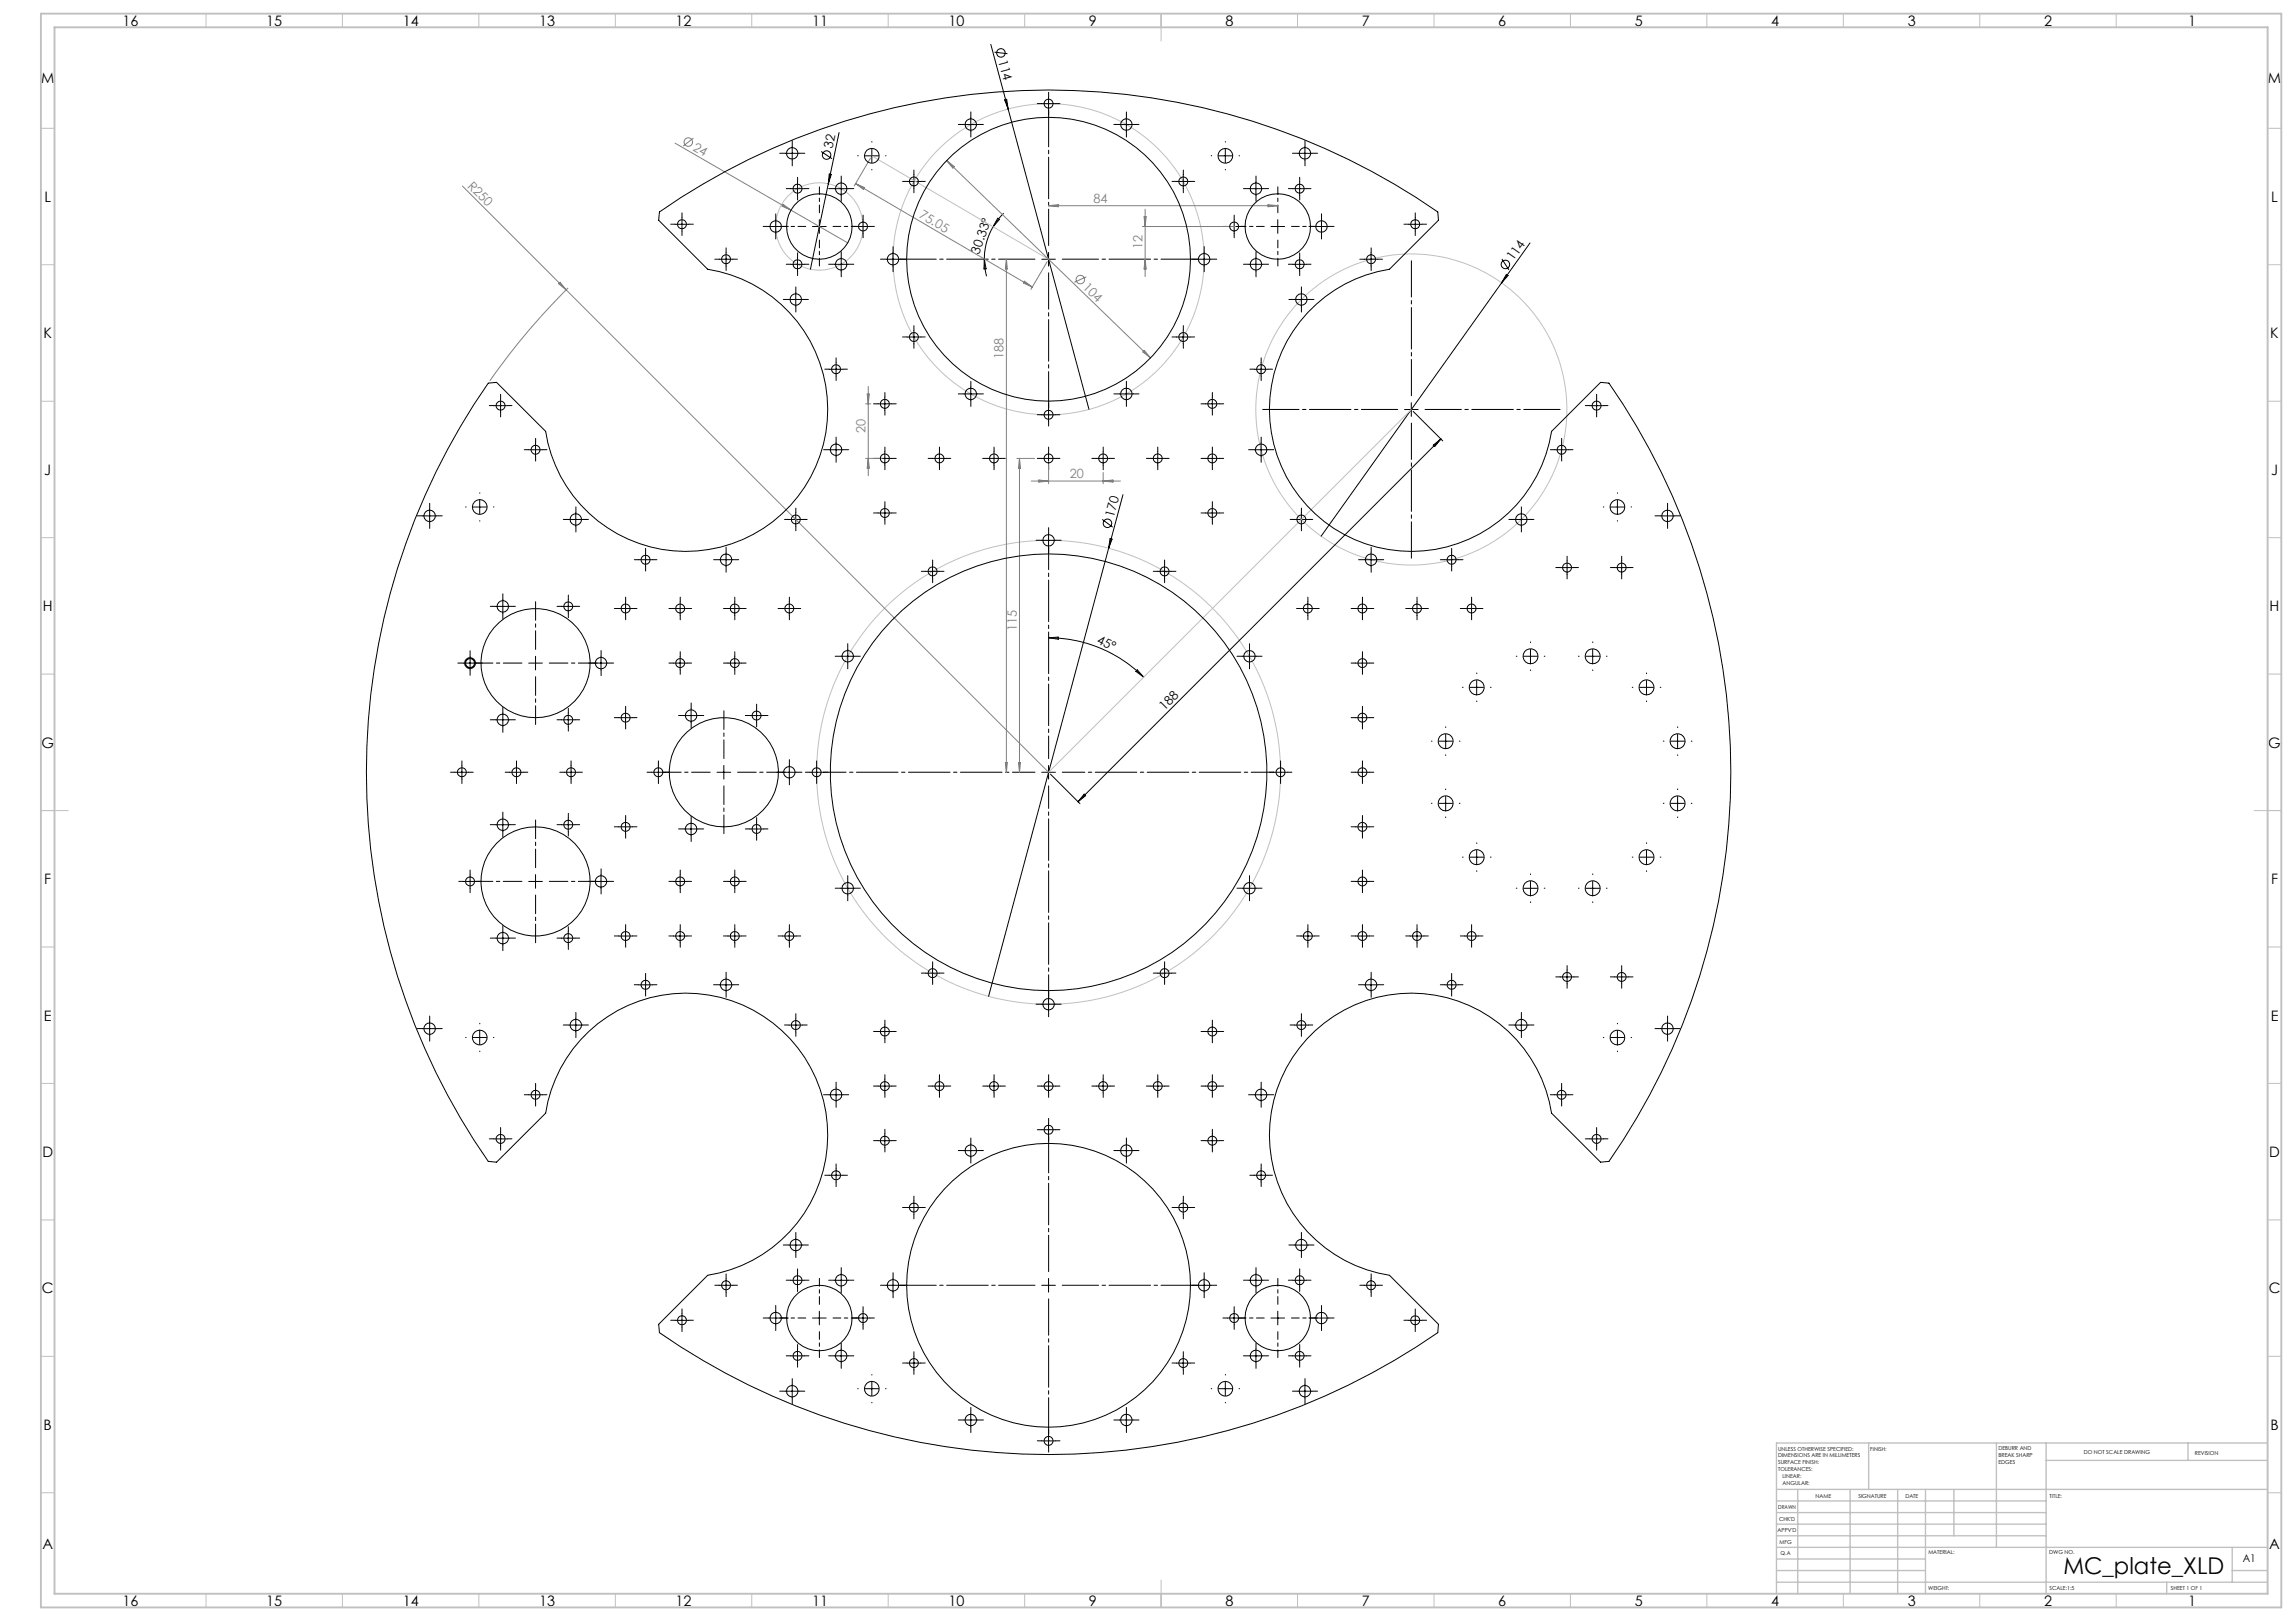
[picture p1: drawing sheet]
<svg xmlns="http://www.w3.org/2000/svg" width="841mm" height="594mm" viewBox="0 0 841 594" stroke-linecap="round" stroke-linejoin="round" font-family="sans-serif">
<defs><g id="words">
<text font-size="8.5" x="756.1" y="576.7">MC_plate_XLD</text>
<g font-size="5.3">
<text x="44.8" y="9.5">16</text>
<text x="97.6" y="9.5">15</text>
<text x="147.6" y="9.5">14</text>
<text x="197.6" y="9.5">13</text>
<text x="247.6" y="9.5">12</text>
<text x="297.6" y="9.5">11</text>
<text x="347.6" y="9.5">10</text>
<text x="399.1" y="9.5">9</text>
<text x="449.1" y="9.5">8</text>
<text x="499.1" y="9.5">7</text>
<text x="549.1" y="9.5">6</text>
<text x="599.1" y="9.5">5</text>
<text x="649.1" y="9.5">4</text>
<text x="699.1" y="9.5">3</text>
<text x="749.1" y="9.5">2</text>
<text x="801.8" y="9.5">1</text>
<text x="15.1" y="30.5">M</text>
<text x="831.1" y="30.5">M</text>
<text x="16.3" y="74">L</text>
<text x="832.3" y="74">L</text>
<text x="16" y="124">K</text>
<text x="832" y="124">K</text>
<text x="16.2" y="174">J</text>
<text x="832.2" y="174">J</text>
<text x="15.7" y="224">H</text>
<text x="831.7" y="224">H</text>
<text x="15.2" y="274">G</text>
<text x="831.2" y="274">G</text>
<text x="16.2" y="324">F</text>
<text x="832.2" y="324">F</text>
<text x="16.1" y="374">E</text>
<text x="832.1" y="374">E</text>
<text x="15.5" y="424">D</text>
<text x="831.5" y="424">D</text>
<text x="15.4" y="474">C</text>
<text x="831.4" y="474">C</text>
<text x="16" y="524">B</text>
<text x="832" y="524">B</text>
<text x="15.5" y="567.5">A</text>
<text x="831.5" y="567.5">A</text>
<text x="44.8" y="588.5">16</text>
<text x="97.6" y="588.5">15</text>
<text x="147.6" y="588.5">14</text>
<text x="197.6" y="588.5">13</text>
<text x="247.6" y="588.5">12</text>
<text x="297.6" y="588.5">11</text>
<text x="347.6" y="588.5">10</text>
<text x="399.1" y="588.5">9</text>
<text x="449.1" y="588.5">8</text>
<text x="499.1" y="588.5">7</text>
<text x="549.1" y="588.5">6</text>
<text x="599.1" y="588.5">5</text>
<text x="649.1" y="588.5">4</text>
<text x="699.1" y="588.5">3</text>
<text x="749.1" y="588.5">2</text>
<text x="801.8" y="588.5">1</text>
</g>
<g font-size="4.7">
<text x="365.8" y="22.3" transform="rotate(75 365.8 22.3)">114</text>
<text x="305.1" y="54.7" transform="rotate(-78 305.1 54.7)">32</text>
<text x="358.8" y="93.3" transform="rotate(-71 358.8 93.3)">30.33°</text>
<text x="554.6" y="95.8" transform="rotate(-55 554.6 95.8)">114</text>
<text x="408.2" y="189.7" transform="rotate(-75 408.2 189.7)">170</text>
<text x="401.6" y="235.7" transform="rotate(24 401.6 235.7)">45°</text>
<text x="426.7" y="260.7" transform="rotate(-45 426.7 260.7)">188</text>
</g>
<g font-size="4.7" fill="#808080">
<text x="253.6" y="54.8" transform="rotate(30 253.6 54.8)">24</text>
<text x="171.1" y="68.4" transform="rotate(45 171.1 68.4)">R250</text>
<text x="400.7" y="74.3">84</text>
<text x="336.6" y="79.6" transform="rotate(30 336.6 79.6)">75.05</text>
<text x="418.6" y="91.4" transform="rotate(-90 418.6 91.4)">12</text>
<text x="396.6" y="105.4" transform="rotate(44 396.6 105.4)">104</text>
<text x="367.8" y="131.7" transform="rotate(-90 367.8 131.7)">188</text>
<text x="317.2" y="158.8" transform="rotate(-90 317.2 158.8)">20</text>
<text x="392" y="175.2">20</text>
<text x="372.6" y="231.2" transform="rotate(-90 372.6 231.2)">115</text>
</g>
<text font-size="3.9" x="821.9" y="572.5">A1</text>
<g font-size="2">
<text x="651.6" y="531.6">UNLESS OTHERWISE SPECIFIED:</text>
<text x="685.4" y="531.6">FINISH:</text>
<text x="732.3" y="531.5">DEBURR AND</text>
<text x="732.3" y="534">BREAK SHARP</text>
<text x="763.6" y="533">DO NOT SCALE DRAWING</text>
<text x="804.3" y="533.2">REVISION</text>
<text x="651.6" y="534.1">DIMENSIONS ARE IN MILLIMETERS</text>
<text x="651.6" y="536.6">SURFACE FINISH:</text>
<text x="651.6" y="539.1">TOLERANCES:</text>
<text x="732.3" y="536.5">EDGES</text>
<text x="653.2" y="541.6">LINEAR:</text>
<text x="653.2" y="544.1">ANGULAR:</text>
<text x="665.3" y="549">NAME</text>
<text x="681" y="548.9">SIGNATURE</text>
<text x="698.2" y="548.9">DATE</text>
<text x="751.1" y="548.9">TITLE:</text>
<text x="651.6" y="553.1">DRAWN</text>
<text x="651.9" y="557.3">CHK'D</text>
<text x="651.4" y="561.4">APPV'D</text>
<text x="652.1" y="565.8">MFG</text>
<text x="652.5" y="570">Q.A</text>
<text x="706.6" y="569.5">MATERIAL:</text>
<text x="751" y="569.5">DWG NO.</text>
<text x="706.6" y="582.5">WEIGHT:</text>
<text x="751.1" y="582.6">SCALE:1:5</text>
<text x="795.5" y="582.6">SHEET 1 OF 1</text>
</g>
</g></defs>
<g fill="none" stroke="#808080" stroke-width=".37">
<path d="M247.4 52.5l63.3 36.5M254.1 50.6l-3.8 2.9M319 58l-6 10.1M346.9 58.8l74.7 72.4M346.9 58.8l2.8 2.2-.5 .6zM169.5 68.2l38 38M287 74.9l2.8 2.1-3.2-1.4zM313.5 67.3l64.8 37.9M313.5 67.3l3.3 1.4-.4 .7zM384.2 75.4h84M384.2 75.4l3.6-.4v.8zM419.2 79.4h.8l-.4 3.6z"/>
<path d="M419.6 76.7v24.6M464.7 75l3.5 .4-3.5 .4zM368.8 95v188M368.8 95l.3 3.6h-.7zM383.8 95.8l-6 10.2M418.6 83h34.2M419.6 95l.4 3.6h-.8zM204.7 104l.5-.6 2.3 2.8zM207.5 106.2l176.7 176.8M208.2 105.5a247 247 0 0 0-28.7 34.1M375.4 103l2.9 2.2-3.3-1.5zM398.1 101.5l-4.4 1.9"/>
<path d="M419.3 128.4l2.3 2.8-2.8-2.2zM317.2 148h1.9M317.8 144.4h.8l-.4 3.6zM318.2 141.6v32.7M317.2 168h6.1M318.2 168l.4 3.5h-.8zM372.6 168h6.5M373.6 168l.4 3.5h-.8zM373.6 168v115M377.9 176.3h32.7M380.7 175.9l3.5 .4-3.5 .4zM384.2 169v8.3"/>
<path d="M404.2 173.1v4.2M404.2 176.3l3.6-.4v.8zM368.4 279.4h.7l-.3 3.6zM373.2 279.4h.8l-.4 3.6z"/>
<circle cx="252.2" cy="52.1" r="1.55"/>
<circle cx="395.9" cy="102.5" r="1.55"/>
</g>
<g fill="none" stroke="#000" stroke-width=".37">
<path d="M363.1 16.3l36 133.7M364.4 19.1l4.8 .6M368.2 36.6l.7-.2 .5 3.6zM381.7 38h5.1M384.2 35.5v5M287.8 56.2h5M290.3 53.7v5M300.9 55.5l4 2.7M307.5 48.6l-4 18.7M317 57.1h5M319.5 54.6v5M353.2 45.6h5"/>
<path d="M355.7 43.1v5M410.2 45.6h5.1M412.8 43.1v5M446.5 57.1h5M449 54.6v5M475.7 56.2h5M478.2 53.7v5M241.7 77.7a249.9 249.9 0 0 1 285.2 0l.2 3-17.9 18a52 52 0 0 0-43.9 54 52 52 0 0 0 49.2 49.3 52 52 0 0 0 54.1-43.9l17.9-18 3.1 .3a250 250 0 0 1 0 285.2l-3.1 .3-17.9-18a52 52 0 0 0-54.1-43.9 52 52 0 0 0-49.2 49.3 52 52 0 0 0 43.9 54l17.9 18-.2 3a250 250 0 0 1-285.2 0l-.3-3 17.9-18a52 52 0 0 0 44-54 52 52 0 0 0-49.3-49.3 52 52 0 0 0-54 43.9l-18 18-3.1-.3a250 250 0 0 1 0-285.2l3.1-.3 18 18a52 52 0 0 0 54 43.9 52 52 0 0 0 49.3-49.3 52 52 0 0 0-44-54l-17.9-18zM249.9 79.7v5M289.7 69.1h5M292.2 66.6v5M303.5 67.3l-6.5 31.4"/>
<path d="M303.9 63.8l.7 .1-1.1 3.4zM305.8 69.1h5M308.3 66.6v5M332.4 66.5h5M334.9 64v5M365.6 80l.7 .4-2.4 2.7zM367.8 78.1l-1.9 2.1-2 2.9M431.1 66.5h5M433.6 64v5M457.8 69.1h4.9M460.2 66.6v5M473.7 69.1h5.1"/>
<path d="M476.2 66.6v5M518.6 79.7v5M247.4 82.2h5M263.6 95h5M266.1 92.5v5M281.8 83h4.9M284.3 80.5v5M289.7 96.9h5M292.2 94.4v4.9M297.7 83h5.1M300.2 80.5v5M305.8 96.9h5"/>
<path d="M308.3 94.4v4.9M313.8 83h4.9M316.3 80.5v5M324.8 95h4.9M327.2 92.5v5M360.7 95l.2 2.8 .6 3.4M360.7 95l.7 3.5-.8 .1zM363.9 83.1a23.4 23.4 0 0 0-3.2 11.9M381.7 95h5.1M384.2 92.5v5M438.7 95h5.1M441.3 92.5v5"/>
<path d="M449.8 83h5M452.3 80.5v5M457.8 96.9h4.9M460.2 94.4v4.9M465.7 83h5M468.2 80.5v5M473.7 96.9h5.1M476.2 94.4v4.9M481.8 83h5M484.3 80.5v5M499.9 95h5M502.4 92.5v5"/>
<path d="M516.1 82.2h5M550.4 94.9l2.5 4M560.7 89l-10.4 14.6M289.1 109.7h5M291.6 107.2v5M474.4 109.7h5M476.9 107.2v5M550.3 103.6l-66.2 92.9M552 100.5l.6 .5-2.3 2.6zM303.9 135.3h5M306.4 132.8v5M332.4 123.5h5"/>
<path d="M334.9 121v5M431.1 123.5h5M433.6 121v5M459.6 135.3h5M462.1 132.8v5M180.9 148.7h5M183.4 146.1v5.1M321.8 148h4.9M324.2 145.5v5M353.2 144.3h5M355.7 141.8v5.1M381.7 152h5.1"/>
<path d="M384.2 149.5v5M410.2 144.3h5.1M412.8 141.8v5.1M441.7 148h5.1M444.3 145.5v5M514.7 150.1h5M517.2 147.6v5M517.9 150.8l10.8 10.8M582.6 148.7h5M585.1 146.1v5.1M193.7 164.8h5.1M196.3 162.3v5"/>
<path d="M303.9 164.8h5M306.4 162.3v5M321.8 168h4.9M324.2 165.5v5M341.7 168h5M344.2 165.5v5M361.7 168h5M364.2 165.5v5M381.7 168h5.1M384.2 165.5v5M401.7 168h5.1M404.2 165.5v5"/>
<path d="M421.7 168h5.1M424.3 165.5v5M441.7 168h5.1M444.3 165.5v5M459.6 164.8h5M462.1 162.3v5M525.2 163.1l2.8-2.2-2.3 2.7zM528 160.9l-133 132.9M569.7 164.8h5M572.2 162.3v5M154.9 189h5M157.4 186.5v5.1"/>
<path d="M173.3 185.8h5M175.8 183.3v5M208.5 190.4h5M211 187.8v5.1M289.1 190.4h5M291.6 187.8v5.1M321.8 188h4.9M324.2 185.5v5M381.7 198h5.1M384.2 195.5v5M403.9 190.3l3.8 2.9M406.8 197.4l.7 .1-1.2 3.4z"/>
<path d="M411.5 181.3l-49.2 183.8M441.7 188h5.1M444.3 185.5v5M474.4 190.4h5M476.9 187.8v5.1M555 190.4h5M557.5 187.8v5.1M590.2 185.8h5M592.7 183.3v5M608.6 189h5M611 186.5v5.1M184.3 219.7v5"/>
<path d="M208.2 219.7v5M234.1 205.1h5M236.6 202.6v5M263.6 205.1h5M266.1 202.6v5M339.3 209.4h4.9M341.7 206.9v5M424.3 209.4h5M426.8 206.9v5M499.9 205.1h5M502.4 202.6v5M529.4 205.1h5"/>
<path d="M532 202.6v5M571.7 208h5.1M574.3 205.5v5M591.7 208h5.1M594.3 205.5v5M181.8 222.2h5M205.7 222.2h5M226.8 223h4.9M229.2 220.5v5M246.8 223h4.9M249.2 220.5v5M266.7 223h5"/>
<path d="M269.2 220.5v5M286.7 223h5M289.2 220.5v5M310.7 238v5M384.2 233.7a49.5 49.5 0 0 1 34.9 14.4M384.2 233.7l3.6-.2v.7zM457.9 238v5M476.7 223h5.1M479.2 220.5v5M496.7 223h5.1M499.3 220.5v5M516.7 223h5.1"/>
<path d="M519.3 220.5v5M536.8 223h5M539.3 220.5v5M560.8 238v5M583.6 238v5M169.8 243h5M172.3 240.5v5M193.7 243h5.1M196.3 240.5v5M217.7 243h5M220.2 240.5v5M246.8 243h4.9"/>
<path d="M249.2 240.5v5M253.3 259.7v5M266.7 243h5M269.2 240.5v5M277.2 259.7v5M308.2 240.5h4.9M416.7 245.5l2.4 2.6-2.9-2.1zM455.4 240.5h5M496.7 243h5.1M499.3 240.5v5M538.6 251.9h5M541.1 249.4v5"/>
<path d="M558.4 240.5h5M581.1 240.5h5M600.9 251.9h5M603.4 249.4v5M181.8 263.8h5M184.3 261.3v5M205.7 263.8h5M208.2 261.3v5M226.8 263h4.9M229.2 260.5v5M250.8 262.2h5M274.7 262.2h5.1"/>
<path d="M496.7 263h5.1M499.3 260.5v5M527.3 271.6h4.9M529.8 269.1v5M612.2 271.6h5.1M614.8 269.1v5M166.8 283h5M169.3 280.5v5M184.3 299.7v5M186.8 283h4.9M189.3 280.5v5M206.8 283h4.9"/>
<path d="M208.2 299.7v5M209.3 280.5v5M238.8 283h4.9M241.3 280.5v5M262.7 283h5.1M265.3 280.5v5M286.7 283h5M289.2 280.5v5M296.8 283h5M299.3 280.5v5M381.7 283h5.1M384.2 280.5v5"/>
<path d="M385 283.7l10.7 10.8M397.3 291l.5 .6-2.8 2.2zM466.8 283h4.9M469.3 280.5v5M496.7 283h5.1M499.3 280.5v5M527.3 294.4h4.9M529.8 291.9v5M612.2 294.4h5.1M614.8 291.9v5M181.8 302.2h5M205.7 302.2h5"/>
<path d="M226.8 303h4.9M229.2 300.5v5M250.8 303.8h5M253.3 301.3v5M274.7 303.8h5.1M277.2 301.3v5M496.7 303h5.1M499.3 300.5v5M538.6 314.1h5M541.1 311.6v5M600.9 314.1h5M603.4 311.6v5"/>
<path d="M169.8 323h5M172.3 320.5v5M193.7 323h5.1M196.3 320.5v5M217.7 323h5M220.2 320.5v5M246.8 323h4.9M249.2 320.5v5M266.7 323h5M269.2 320.5v5M308.2 325.5h4.9M310.7 323v5"/>
<path d="M455.4 325.5h5M457.9 323v5M496.7 323h5.1M499.3 320.5v5M558.4 325.5h5M560.8 323v5M581.1 325.5h5M583.6 323v5M181.8 343.8h5M184.3 341.3v5M205.7 343.8h5M208.2 341.3v5"/>
<path d="M226.8 343h4.9M229.2 340.5v5M236.6 358.4v5M246.8 343h4.9M249.2 340.5v5M266.1 358.4v5M266.7 343h5M269.2 340.5v5M286.7 343h5M289.2 340.5v5M339.3 356.6h4.9M341.7 354.1v5"/>
<path d="M424.3 356.6h5M426.8 354.1v5M476.7 343h5.1M479.2 340.5v5M496.7 343h5.1M499.3 340.5v5M502.4 358.4v5M516.7 343h5.1M519.3 340.5v5M532 358.4v5M536.8 343h5M539.3 340.5v5"/>
<path d="M571.7 358h5.1M574.3 355.5v5M591.7 358h5.1M594.3 355.5v5M154.9 376.9h5M157.4 374.4v5M175.8 377.7v5M208.5 375.6h5M211 373.1v5M234.1 360.9h5M263.6 360.9h5M289.1 375.6h5"/>
<path d="M291.6 373.1v5M321.8 378h4.9M324.2 375.5v5M381.7 368h5.1M384.2 365.5v5M441.7 378h5.1M444.3 375.5v5M474.4 375.6h5M476.9 373.1v5M499.9 360.9h5M529.4 360.9h5M555 375.6h5"/>
<path d="M557.5 373.1v5M592.7 377.7v5M608.6 376.9h5M611 374.4v5M173.3 380.2h5M196.3 398.7v5M306.4 398.7v5M321.8 398h4.9M324.2 395.5v5M341.7 398h5M344.2 395.5v5M361.7 398h5"/>
<path d="M364.2 395.5v5M381.7 398h5.1M384.2 395.5v5M401.7 398h5.1M404.2 395.5v5M421.7 398h5.1M424.3 395.5v5M441.7 398h5.1M444.3 395.5v5M462.1 398.7v5M572.2 398.7v5M590.2 380.2h5"/>
<path d="M180.9 417.3h5M183.4 414.9v4.9M193.7 401.2h5.1M303.9 401.2h5M321.8 418h4.9M324.2 415.5v5M355.7 419.1v5M381.7 414h5.1M384.2 411.5v5M412.8 419.1v5M441.7 418h5.1M444.3 415.5v5"/>
<path d="M459.6 401.2h5M569.7 401.2h5M582.6 417.3h5M585.1 414.9v4.9M303.9 430.7h5M306.4 428.2v5M334.9 440v5M353.2 421.6h5M410.2 421.6h5.1M433.6 440v5M459.6 430.7h5M462.1 428.2v5"/>
<path d="M289.1 456.2h5M291.6 453.7v5M332.4 442.5h5M431.1 442.5h5M474.4 456.2h5M476.9 453.7v5M263.6 471h5M266.1 468.5v5M289.7 469.2h5M292.2 466.6v5M305.8 469.2h5M308.3 466.6v5"/>
<path d="M324.8 471h4.9M327.2 468.5v5M381.7 471h5.1M384.2 468.5v5M438.7 471h5.1M441.3 468.5v5M457.8 469.2h4.9M460.2 466.6v5M473.7 469.2h5.1M476.2 466.6v5M499.9 471h5M502.4 468.5v5"/>
<path d="M247.4 483.8h5M249.9 481.3v5M281.8 483h4.9M284.3 480.5v5M289.7 496.8h5M292.2 494.3v5M297.7 483h5.1M300.2 480.5v5M305.8 496.8h5M308.3 494.3v5M313.8 483h4.9M316.3 480.5v5"/>
<path d="M332.4 499.5h5M334.9 497v5M431.1 499.5h5M433.6 497v5M449.8 483h5M452.3 480.5v5M457.8 496.8h4.9M460.2 494.3v5M465.7 483h5M468.2 480.5v5M473.7 496.8h5.1M476.2 494.3v5"/>
<path d="M481.8 483h5M484.3 480.5v5M516.1 483.8h5M518.6 481.3v5M287.8 509.8h5M290.3 507.3v5M317 508.9h5M319.5 506.4v5M355.7 517.9v4.9M412.8 517.9v4.9M446.5 508.9h5M449 506.4v5"/>
<path d="M475.7 509.8h5M478.2 507.3v5M353.2 520.3h5M381.7 528h5.1M384.2 525.5v5M410.2 520.3h5.1"/>
<circle cx="366.8" cy="19.4" r="1.54"/>
<circle cx="384.2" cy="38" r="1.65"/>
<circle cx="290.3" cy="56.2" r="2.1"/>
<circle cx="302.9" cy="56.8" r="1.55"/>
<circle cx="319.5" cy="57.1" r="2.71"/>
<circle cx="355.7" cy="45.6" r="2.1"/>
<circle cx="412.7" cy="45.6" r="2.1"/>
<circle cx="449" cy="57.1" r="2.71"/>
<circle cx="478.2" cy="56.2" r="2.1"/>
<circle cx="292.2" cy="69.1" r="1.65"/>
<circle cx="308.3" cy="69.1" r="2.09"/>
<circle cx="334.9" cy="66.5" r="1.65"/>
<circle cx="433.6" cy="66.5" r="1.66"/>
<circle cx="460.2" cy="69.1" r="2.11"/>
<circle cx="476.3" cy="69.1" r="1.65"/>
<circle cx="249.9" cy="82.2" r="1.65"/>
<circle cx="266.1" cy="95" r="1.65"/>
<circle cx="284.3" cy="83" r="2.09"/>
<circle cx="292.2" cy="96.9" r="1.65"/>
<circle cx="300.2" cy="83" r="12"/>
<circle cx="308.3" cy="96.8" r="2.1"/>
<circle cx="316.3" cy="83" r="1.65"/>
<circle cx="327.2" cy="95" r="2.11"/>
<circle cx="384.2" cy="95" r="52"/>
<circle cx="441.3" cy="95" r="2.11"/>
<circle cx="452.3" cy="83" r="1.65"/>
<circle cx="460.2" cy="96.9" r="2.1"/>
<circle cx="468.3" cy="83" r="12"/>
<circle cx="476.3" cy="96.8" r="1.65"/>
<circle cx="484.3" cy="83" r="2.11"/>
<circle cx="502.4" cy="95" r="1.65"/>
<circle cx="518.6" cy="82.2" r="1.66"/>
<circle cx="551.7" cy="96.9" r="1.55"/>
<circle cx="291.6" cy="109.8" r="2.09"/>
<circle cx="476.9" cy="109.8" r="2.11"/>
<circle cx="306.4" cy="135.3" r="1.65"/>
<circle cx="334.9" cy="123.5" r="1.65"/>
<circle cx="433.6" cy="123.5" r="1.66"/>
<circle cx="462.1" cy="135.3" r="1.65"/>
<circle cx="183.4" cy="148.6" r="1.65"/>
<circle cx="324.2" cy="148" r="1.65"/>
<circle cx="355.7" cy="144.4" r="2.09"/>
<circle cx="384.2" cy="152" r="1.64"/>
<circle cx="412.8" cy="144.4" r="2.09"/>
<circle cx="444.3" cy="148" r="1.65"/>
<circle cx="585.1" cy="148.6" r="1.65"/>
<circle cx="196.3" cy="164.8" r="1.65"/>
<circle cx="306.4" cy="164.8" r="2.11"/>
<circle cx="324.2" cy="168" r="1.65"/>
<circle cx="344.2" cy="168" r="1.65"/>
<circle cx="364.2" cy="168" r="1.65"/>
<circle cx="384.2" cy="168" r="1.65"/>
<circle cx="404.3" cy="168" r="1.65"/>
<circle cx="424.3" cy="168" r="1.65"/>
<circle cx="444.3" cy="168" r="1.65"/>
<circle cx="462.1" cy="164.8" r="2.09"/>
<circle cx="572.2" cy="164.8" r="1.65"/>
<circle cx="157.4" cy="189" r="2.11"/>
<circle cx="175.8" cy="185.8" r="2.71"/>
<circle cx="211" cy="190.4" r="2.09"/>
<circle cx="291.6" cy="190.4" r="1.65"/>
<circle cx="324.2" cy="188" r="1.65"/>
<circle cx="384.2" cy="198" r="2.1"/>
<circle cx="405.8" cy="191.7" r="1.55"/>
<circle cx="444.3" cy="188" r="1.65"/>
<circle cx="476.9" cy="190.4" r="1.64"/>
<circle cx="557.5" cy="190.4" r="2.1"/>
<circle cx="592.7" cy="185.8" r="2.7"/>
<circle cx="611" cy="189" r="2.11"/>
<circle cx="236.6" cy="205.1" r="1.66"/>
<circle cx="266.1" cy="205.1" r="2.1"/>
<circle cx="341.8" cy="209.4" r="1.66"/>
<circle cx="426.8" cy="209.4" r="1.65"/>
<circle cx="502.4" cy="205.1" r="2.1"/>
<circle cx="531.9" cy="205.1" r="1.65"/>
<circle cx="574.3" cy="208" r="1.65"/>
<circle cx="594.3" cy="208" r="1.65"/>
<circle cx="184.3" cy="222.2" r="2.11"/>
<circle cx="208.2" cy="222.2" r="1.65"/>
<circle cx="229.3" cy="223" r="1.66"/>
<circle cx="249.2" cy="223" r="1.65"/>
<circle cx="269.2" cy="223" r="1.65"/>
<circle cx="289.2" cy="223" r="1.65"/>
<circle cx="479.2" cy="223" r="1.65"/>
<circle cx="499.2" cy="223" r="1.65"/>
<circle cx="519.3" cy="223" r="1.65"/>
<circle cx="539.3" cy="223" r="1.65"/>
<circle cx="172.2" cy="243" r="1.66"/>
<circle cx="172.2" cy="243" r="2.01"/>
<circle cx="196.3" cy="243" r="20"/>
<circle cx="220.2" cy="243" r="2.09"/>
<circle cx="249.2" cy="243" r="1.65"/>
<circle cx="269.2" cy="243" r="1.65"/>
<circle cx="310.6" cy="240.5" r="2.1"/>
<circle cx="457.9" cy="240.5" r="2.09"/>
<circle cx="499.2" cy="243" r="1.65"/>
<circle cx="541.1" cy="251.9" r="2.76"/>
<circle cx="560.9" cy="240.5" r="2.75"/>
<circle cx="583.6" cy="240.5" r="2.75"/>
<circle cx="603.4" cy="251.9" r="2.75"/>
<circle cx="184.3" cy="263.8" r="2.09"/>
<circle cx="208.2" cy="263.8" r="1.65"/>
<circle cx="229.3" cy="263" r="1.66"/>
<circle cx="253.3" cy="262.2" r="2.09"/>
<circle cx="277.2" cy="262.2" r="1.65"/>
<circle cx="499.2" cy="263" r="1.65"/>
<circle cx="529.8" cy="271.6" r="2.75"/>
<circle cx="614.7" cy="271.6" r="2.75"/>
<circle cx="169.2" cy="283" r="1.66"/>
<circle cx="189.2" cy="283" r="1.66"/>
<circle cx="209.2" cy="283" r="1.66"/>
<circle cx="241.3" cy="283" r="1.65"/>
<circle cx="265.3" cy="283" r="20"/>
<circle cx="289.2" cy="283" r="2.11"/>
<circle cx="299.2" cy="283" r="1.66"/>
<circle cx="384.2" cy="283" r="80"/>
<circle cx="469.2" cy="283" r="1.66"/>
<circle cx="499.2" cy="283" r="1.65"/>
<circle cx="529.8" cy="294.4" r="2.75"/>
<circle cx="614.7" cy="294.4" r="2.75"/>
<circle cx="184.2" cy="302.2" r="2.09"/>
<circle cx="208.2" cy="302.2" r="1.65"/>
<circle cx="229.3" cy="303" r="1.66"/>
<circle cx="253.3" cy="303.8" r="2.11"/>
<circle cx="277.2" cy="303.8" r="1.65"/>
<circle cx="499.2" cy="303" r="1.65"/>
<circle cx="541.1" cy="314.1" r="2.76"/>
<circle cx="603.4" cy="314.1" r="2.75"/>
<circle cx="172.3" cy="323" r="1.65"/>
<circle cx="196.2" cy="323" r="20"/>
<circle cx="220.2" cy="323" r="2.09"/>
<circle cx="249.2" cy="323" r="1.65"/>
<circle cx="269.2" cy="323" r="1.65"/>
<circle cx="310.6" cy="325.5" r="2.11"/>
<circle cx="457.9" cy="325.5" r="2.11"/>
<circle cx="499.2" cy="323" r="1.65"/>
<circle cx="560.9" cy="325.5" r="2.75"/>
<circle cx="583.6" cy="325.5" r="2.75"/>
<circle cx="184.3" cy="343.8" r="2.11"/>
<circle cx="208.2" cy="343.8" r="1.65"/>
<circle cx="229.3" cy="343" r="1.66"/>
<circle cx="249.2" cy="343" r="1.65"/>
<circle cx="269.2" cy="343" r="1.65"/>
<circle cx="289.2" cy="343" r="1.65"/>
<circle cx="341.7" cy="356.6" r="1.65"/>
<circle cx="426.8" cy="356.6" r="1.64"/>
<circle cx="479.2" cy="343" r="1.65"/>
<circle cx="499.2" cy="343" r="1.65"/>
<circle cx="519.3" cy="343" r="1.65"/>
<circle cx="539.3" cy="343" r="1.65"/>
<circle cx="574.2" cy="358" r="1.65"/>
<circle cx="594.3" cy="358" r="1.65"/>
<circle cx="157.5" cy="376.9" r="2.09"/>
<circle cx="211" cy="375.6" r="2.09"/>
<circle cx="236.6" cy="360.9" r="1.65"/>
<circle cx="266.1" cy="360.9" r="2.09"/>
<circle cx="291.6" cy="375.6" r="1.66"/>
<circle cx="324.3" cy="378" r="1.66"/>
<circle cx="384.2" cy="368" r="2.1"/>
<circle cx="444.3" cy="378" r="1.65"/>
<circle cx="476.9" cy="375.6" r="1.65"/>
<circle cx="502.4" cy="360.9" r="2.09"/>
<circle cx="532" cy="360.9" r="1.65"/>
<circle cx="557.5" cy="375.6" r="2.09"/>
<circle cx="611.1" cy="376.9" r="2.09"/>
<circle cx="175.8" cy="380.2" r="2.7"/>
<circle cx="324.3" cy="398" r="1.66"/>
<circle cx="344.3" cy="398" r="1.66"/>
<circle cx="364.2" cy="398" r="1.65"/>
<circle cx="384.2" cy="398" r="1.65"/>
<circle cx="404.2" cy="398" r="1.65"/>
<circle cx="424.2" cy="398" r="1.65"/>
<circle cx="444.3" cy="398" r="1.65"/>
<circle cx="592.7" cy="380.2" r="2.71"/>
<circle cx="183.4" cy="417.3" r="1.64"/>
<circle cx="196.2" cy="401.2" r="1.65"/>
<circle cx="306.4" cy="401.2" r="2.11"/>
<circle cx="324.3" cy="418" r="1.66"/>
<circle cx="384.2" cy="414" r="1.65"/>
<circle cx="444.3" cy="418" r="1.65"/>
<circle cx="462.1" cy="401.2" r="2.11"/>
<circle cx="572.2" cy="401.2" r="1.65"/>
<circle cx="585.1" cy="417.3" r="1.66"/>
<circle cx="306.4" cy="430.7" r="1.65"/>
<circle cx="355.7" cy="421.6" r="2.09"/>
<circle cx="412.7" cy="421.6" r="2.09"/>
<circle cx="462.1" cy="430.7" r="1.65"/>
<circle cx="291.6" cy="456.2" r="2.09"/>
<circle cx="334.9" cy="442.5" r="1.64"/>
<circle cx="433.6" cy="442.5" r="1.65"/>
<circle cx="476.9" cy="456.2" r="2.09"/>
<circle cx="266.1" cy="471" r="1.65"/>
<circle cx="292.3" cy="469.1" r="1.65"/>
<circle cx="308.3" cy="469.1" r="2.1"/>
<circle cx="327.2" cy="471" r="2.11"/>
<circle cx="384.3" cy="471" r="52"/>
<circle cx="441.3" cy="471" r="2.11"/>
<circle cx="460.3" cy="469.1" r="2.11"/>
<circle cx="476.2" cy="469.1" r="1.65"/>
<circle cx="502.4" cy="471" r="1.65"/>
<circle cx="249.9" cy="483.8" r="1.65"/>
<circle cx="284.3" cy="483" r="2.1"/>
<circle cx="292.2" cy="496.9" r="1.65"/>
<circle cx="300.2" cy="483" r="12"/>
<circle cx="308.3" cy="496.9" r="2.09"/>
<circle cx="316.2" cy="483" r="1.66"/>
<circle cx="334.9" cy="499.5" r="1.65"/>
<circle cx="433.6" cy="499.5" r="1.66"/>
<circle cx="452.3" cy="483" r="1.64"/>
<circle cx="460.2" cy="496.8" r="2.11"/>
<circle cx="468.3" cy="483" r="12"/>
<circle cx="476.2" cy="496.8" r="1.65"/>
<circle cx="484.3" cy="483" r="2.1"/>
<circle cx="518.6" cy="483.8" r="1.66"/>
<circle cx="290.3" cy="509.8" r="2.09"/>
<circle cx="319.5" cy="508.9" r="2.7"/>
<circle cx="449" cy="508.9" r="2.7"/>
<circle cx="478.2" cy="509.8" r="2.09"/>
<circle cx="355.7" cy="520.4" r="2.1"/>
<circle cx="384.2" cy="528" r="1.65"/>
<circle cx="412.8" cy="520.4" r="2.1"/>
</g>
<g fill="none" stroke="#c0c0c0" stroke-width=".37">
<path d="M75.5 5v5M125.5 5v5M175.5 5v5M225.5 5v5M275.5 5v5M325.5 5v5M375.5 5v5M425.5 5v10M475.5 5v5M525.5 5v5M575.5 5v5M625.5 5v5"/>
<path d="M675.5 5v5M725.5 5v5M775.5 5v5M15 47h5M319.5 57.1l64.7 37.9M831 47h5M15 97h5M831 97h5M15 147h5M517.2 150.1l-133 132.9M831 147h5M15 197h5"/>
<path d="M831 197h5M15 247h5M831 247h5M15 297h10M826 297h10M15 347h5M831 347h5M15 397h5M831 397h5M15 447h5M831 447h5M15 497h5"/>
<path d="M831 497h5M15 547h5M831 547h5M425.5 579v10M75.5 584v5M125.5 584v5M175.5 584v5M225.5 584v5M275.5 584v5M325.5 584v5M375.5 584v5M475.5 584v5"/>
<path d="M525.5 584v5M575.5 584v5M625.5 584v5M675.5 584v5M725.5 584v5M775.5 584v5"/>
<circle cx="300.2" cy="83" r="16"/>
<circle cx="384.2" cy="95" r="57"/>
<circle cx="517.2" cy="150.1" r="57"/>
<circle cx="384.2" cy="283" r="85"/>
</g>
<g fill="none" stroke="#000" stroke-width=".37" stroke-dasharray="15.2 1.3 1.3 1.3">
<path d="M381.8 38h-1.7M384.3 35.5v-1.7M386.8 38h1.6M287.8 56.2h-2.1M290.3 53.7v-2.1M290.3 58.7v2.1M292.8 56.2h2.1M314.5 57.1h-.2M319.5 52.1v-.2M324.5 57.1h.2M353.3 45.6h-2.1M355.8 43.1v-2.1"/>
<path d="M355.8 48.1v2.1M358.3 45.6h2.1M384.3 40.5v1.6M410.3 45.6h-2.1M412.8 43.1v-2.1M412.8 48.1v2.1M415.3 45.6h2.1M444 57.1h-.2M449 52.1v-.2M454 57.1h.2M475.7 56.2h-2.1M478.2 53.7v-2.1"/>
<path d="M478.2 58.7v2.1M480.7 56.2h2.1M249.9 79.7v-1.7M289.8 69.1h-1.7M292.3 66.6v-1.6M292.3 71.6v1.7M294.8 69.1h1.6M305.8 69.1h-2.1M308.3 66.6v-2.1M308.3 71.6v2.1M310.8 69.1h2.1M319.5 62.1v.2"/>
<path d="M332.4 66.5h-1.6M334.9 64v-1.7M334.9 69v1.6M337.4 66.5h1.7M431.1 66.5h-1.6M433.6 64v-1.7M433.6 69v1.6M436.1 66.5h1.7M449 62.1v.2M457.8 69.1h-2.1M460.3 66.6v-2.1M460.3 71.6v2.1"/>
<path d="M462.8 69.1h2.1M473.8 69.1h-1.7M476.3 66.6v-1.6M476.3 71.6v1.7M478.8 69.1h1.6M518.6 79.7v-1.7M247.4 82.2h-1.6M249.9 84.7v1.6M252.4 82.2h1.7M263.6 95h-1.7M266.1 92.5v-1.7M266.1 97.5v1.6"/>
<path d="M268.6 95h1.6M281.8 83h-2.1M284.3 80.5v-2.1M284.3 85.5v2.1M286.8 83h2.1M289.8 96.8h-1.7M292.3 94.3v-1.6M292.3 99.3v1.7M294.8 96.8h1.6M305.8 96.8h-2.1M308.3 94.3v-2.1M308.3 99.3v2.1"/>
<path d="M310.8 96.8h2.1M313.8 83h-1.7M316.3 80.5v-1.7M316.3 85.5v1.6M318.8 83h1.6M324.8 95h-2.1M327.3 92.5v-2.1M327.3 97.5v2.1M329.8 95h2.1M438.8 95h-2.1M441.3 92.5v-2.1M441.3 97.5v2.1"/>
<path d="M443.8 95h2.1M449.8 83h-1.7M452.3 80.5v-1.7M452.3 85.5v1.6M454.8 83h1.6M457.8 96.8h-2.1M460.3 94.3v-2.1M460.3 99.3v2.1M462.8 96.8h2.1M473.8 96.8h-1.7M476.3 94.3v-1.6M476.3 99.3v1.7"/>
<path d="M478.8 96.8h1.6M481.8 83h-2.1M484.3 80.5v-2.1M484.3 85.5v2.1M486.8 83h2.1M500 95h-1.7M502.5 92.5v-1.7M502.5 97.5v1.6M505 95h1.6M516.1 82.2h-1.6M518.6 84.7v1.6M521.1 82.2h1.7"/>
<path d="M289.1 109.7h-2.1M291.6 107.2v-2.1M291.6 112.2v2.1M294.1 109.7h2.1M474.4 109.7h-2.1M476.9 107.2v-2.1M476.9 112.2v2.1M479.4 109.7h2.1M303.9 135.3h-1.7M306.4 132.8v-1.7M306.4 137.8v1.6M308.9 135.3h1.6"/>
<path d="M332.4 123.5h-1.6M334.9 121v-1.7M334.9 126v1.6M337.4 123.5h1.7M431.1 123.5h-1.6M433.6 121v-1.7M433.6 126v1.6M436.1 123.5h1.7M459.6 135.3h-1.6M462.1 132.8v-1.7M462.1 137.8v1.6M464.6 135.3h1.7"/>
<path d="M181 148.6h-1.7M183.5 146.1v-1.6M183.5 151.1v1.7M186 148.6h1.6M321.8 148h-1.7M324.3 145.5v-1.7M324.3 150.5v1.6M326.8 148h1.6M353.3 144.3h-2.1M355.8 141.8v-2.1M355.8 146.8v2.1M358.3 144.3h2.1"/>
<path d="M381.8 152h-1.7M384.3 149.5v-1.7M384.3 154.5v1.6M386.8 152h1.6M410.3 144.3h-2.1M412.8 141.8v-2.1M412.8 146.8v2.1M415.3 144.3h2.1M441.8 148h-1.7M444.3 145.5v-1.7M444.3 150.5v1.6M446.8 148h1.6"/>
<path d="M582.6 148.6h-1.7M585.1 146.1v-1.6M585.1 151.1v1.7M587.6 148.6h1.6M193.8 164.8h-1.7M196.3 162.3v-1.7M196.3 167.3v1.6M198.8 164.8h1.6M303.9 164.8h-2.1M306.4 162.3v-2.1M306.4 167.3v2.1M308.9 164.8h2.1"/>
<path d="M321.8 168h-1.7M324.3 165.5v-1.7M324.3 170.5v1.6M326.8 168h1.6M341.8 168h-1.7M344.3 165.5v-1.7M344.3 170.5v1.6M346.8 168h1.6M361.8 168h-1.7M364.3 165.5v-1.7M364.3 170.5v1.6M366.8 168h1.6"/>
<path d="M381.8 168h-1.7M384.3 165.5v-1.7M384.3 170.5v1.6M386.8 168h1.6M401.8 168h-1.7M404.3 165.5v-1.7M404.3 170.5v1.6M406.8 168h1.6M421.8 168h-1.7M424.3 165.5v-1.7M424.3 170.5v1.6M426.8 168h1.6"/>
<path d="M441.8 168h-1.7M444.3 165.5v-1.7M444.3 170.5v1.6M446.8 168h1.6M459.6 164.8h-2.1M462.1 162.3v-2.1M462.1 167.3v2.1M464.6 164.8h2.1M569.8 164.8h-1.7M572.3 162.3v-1.7M572.3 167.3v1.6M574.8 164.8h1.6"/>
<path d="M155 189h-2.1M157.5 186.5v-2.1M157.5 191.5v2.1M160 189h2.1M170.8 185.8h-.2M175.8 180.8v-.2M175.8 190.8v.2M180.8 185.8h.2M208.5 190.3h-2.1M211 187.8v-2.1M211 192.8v2.1M213.5 190.3h2.1"/>
<path d="M289.1 190.3h-1.6M291.6 187.8v-1.6M291.6 192.8v1.7M294.1 190.3h1.7M321.8 188h-1.7M324.3 185.5v-1.7M324.3 190.5v1.6M326.8 188h1.6M381.8 198h-2.1M384.3 195.5v-2.1M386.8 198h2.1M441.8 188h-1.7"/>
<path d="M444.3 185.5v-1.7M444.3 190.5v1.6M446.8 188h1.6M474.4 190.3h-1.7M476.9 187.8v-1.6M476.9 192.8v1.7M479.4 190.3h1.6M555 190.3h-2.1M557.5 187.8v-2.1M557.5 192.8v2.1M560 190.3h2.1M587.7 185.8h-.2"/>
<path d="M592.7 180.8v-.2M592.7 190.8v.2M597.7 185.8h.2M608.6 189h-2.1M611.1 186.5v-2.1M611.1 191.5v2.1M613.6 189h2.1M184.3 219.7v-2.1M208.3 219.7v-1.7M234.1 205.1h-1.7M236.6 202.6v-1.7M236.6 207.6v1.6"/>
<path d="M239.1 205.1h1.6M263.6 205.1h-2.1M266.1 202.6v-2.1M266.1 207.6v2.1M268.6 205.1h2.1M339.3 209.4h-1.7M341.8 206.9v-1.7M341.8 211.9v1.6M344.3 209.4h1.6M384.3 200.5v2.1M424.3 209.4h-1.7M426.8 206.9v-1.7"/>
<path d="M426.8 211.9v1.6M429.3 209.4h1.6M500 205.1h-2.1M502.5 202.6v-2.1M502.5 207.6v2.1M505 205.1h2.1M529.5 205.1h-1.7M532 202.6v-1.7M532 207.6v1.6M534.5 205.1h1.6M571.8 208h-1.7M574.3 205.5v-1.7"/>
<path d="M574.3 210.5v1.6M576.8 208h1.6M591.8 208h-1.7M594.3 205.5v-1.7M594.3 210.5v1.6M596.8 208h1.6M181.8 222.2h-2.1M184.3 224.7v2.1M186.8 222.2h2.1M205.8 222.2h-1.7M208.3 224.7v1.6M210.8 222.2h1.6"/>
<path d="M226.8 223h-1.7M229.3 220.5v-1.7M229.3 225.5v1.6M231.8 223h1.6M246.8 223h-1.7M249.3 220.5v-1.7M249.3 225.5v1.6M251.8 223h1.6M266.8 223h-1.7M269.3 220.5v-1.7M269.3 225.5v1.6M271.8 223h1.6"/>
<path d="M286.8 223h-1.7M289.3 220.5v-1.7M289.3 225.5v1.6M291.8 223h1.6M310.7 238v-2.1M457.9 238v-2.1M476.8 223h-1.7M479.3 220.5v-1.7M479.3 225.5v1.6M481.8 223h1.6M496.8 223h-1.7M499.3 220.5v-1.7"/>
<path d="M499.3 225.5v1.6M501.8 223h1.6M516.8 223h-1.7M519.3 220.5v-1.7M519.3 225.5v1.6M521.8 223h1.6M536.8 223h-1.7M539.3 220.5v-1.7M539.3 225.5v1.6M541.8 223h1.6M560.9 235.5v-.3M583.7 235.5v-.3"/>
<path d="M169.8 243h-2M172.3 240.5v-2M172.3 245.5v2M174.8 243h2M217.8 243h-2.1M220.3 240.5v-2.1M220.3 245.5v2.1M222.8 243h2.1M246.8 243h-1.7M249.3 240.5v-1.7M249.3 245.5v1.6M251.8 243h1.6"/>
<path d="M253.3 259.7v-2.1M266.8 243h-1.7M269.3 240.5v-1.7M269.3 245.5v1.6M271.8 243h1.6M277.3 259.7v-1.7M308.2 240.5h-2.1M310.7 243v2.1M313.2 240.5h2.1M455.4 240.5h-2.1M457.9 243v2.1M460.4 240.5h2.1"/>
<path d="M496.8 243h-1.7M499.3 240.5v-1.7M499.3 245.5v1.6M501.8 243h1.6M536.2 251.9h-.3M541.2 246.9v-.3M541.2 256.9v.2M546.2 251.9h.2M555.9 240.5h-.3M560.9 245.5v.2M565.9 240.5h.2M578.7 240.5h-.3"/>
<path d="M583.7 245.5v.2M588.7 240.5h.2M598.4 251.9h-.3M603.4 246.9v-.3M603.4 256.9v.2M608.4 251.9h.2M181.8 263.8h-2.1M184.3 261.3v-2.1M184.3 266.3v2.1M186.8 263.8h2.1M205.8 263.8h-1.7M208.3 261.3v-1.7"/>
<path d="M208.3 266.3v1.6M210.8 263.8h1.6M226.8 263h-1.7M229.3 260.5v-1.7M229.3 265.5v1.6M231.8 263h1.6M250.8 262.2h-2.1M253.3 264.7v2.1M255.8 262.2h2.1M274.8 262.2h-1.7M277.3 264.7v1.6M279.8 262.2h1.6"/>
<path d="M496.8 263h-1.7M499.3 260.5v-1.7M499.3 265.5v1.6M501.8 263h1.6M524.8 271.6h-.3M529.8 266.6v-.3M529.8 276.6v.2M534.8 271.6h.2M609.8 271.6h-.3M614.8 266.6v-.3M614.8 276.6v.2M619.8 271.6h.2"/>
<path d="M166.8 283h-1.7M169.3 280.5v-1.7M169.3 285.5v1.6M171.8 283h1.6M184.3 299.7v-2.1M186.8 283h-1.7M189.3 280.5v-1.7M189.3 285.5v1.6M191.8 283h1.6M206.8 283h-1.7M208.3 299.7v-1.7M209.3 280.5v-1.7"/>
<path d="M209.3 285.5v1.6M211.8 283h1.6M238.8 283h-1.7M241.3 280.5v-1.7M241.3 285.5v1.6M243.8 283h1.6M286.8 283h-2.1M289.3 280.5v-2.1M289.3 285.5v2.1M291.8 283h2.1M296.8 283h-1.7M299.3 280.5v-1.7"/>
<path d="M299.3 285.5v1.6M301.8 283h1.6M466.8 283h-1.7M469.3 280.5v-1.7M469.3 285.5v1.6M471.8 283h1.6M496.8 283h-1.7M499.3 280.5v-1.7M499.3 285.5v1.6M501.8 283h1.6M524.8 294.4h-.3M529.8 289.4v-.3"/>
<path d="M529.8 299.4v.2M534.8 294.4h.2M609.8 294.4h-.3M614.8 289.4v-.3M614.8 299.4v.2M619.8 294.4h.2M181.8 302.2h-2.1M184.3 304.7v2.1M186.8 302.2h2.1M205.8 302.2h-1.7M208.3 304.7v1.6M210.8 302.2h1.6"/>
<path d="M226.8 303h-1.7M229.3 300.5v-1.7M229.3 305.5v1.6M231.8 303h1.6M250.8 303.8h-2.1M253.3 301.3v-2.1M253.3 306.3v2.1M255.8 303.8h2.1M274.8 303.8h-1.7M277.3 301.3v-1.7M277.3 306.3v1.6M279.8 303.8h1.6"/>
<path d="M496.8 303h-1.7M499.3 300.5v-1.7M499.3 305.5v1.6M501.8 303h1.6M536.2 314.1h-.3M541.2 309.1v-.3M541.2 319.1v.2M546.2 314.1h.2M598.4 314.1h-.3M603.4 309.1v-.3M603.4 319.1v.2M608.4 314.1h.2"/>
<path d="M169.8 323h-1.7M172.3 320.5v-1.7M172.3 325.5v1.6M174.8 323h1.6M217.8 323h-2.1M220.3 320.5v-2.1M220.3 325.5v2.1M222.8 323h2.1M246.8 323h-1.7M249.3 320.5v-1.7M249.3 325.5v1.6M251.8 323h1.6"/>
<path d="M266.8 323h-1.7M269.3 320.5v-1.7M269.3 325.5v1.6M271.8 323h1.6M308.2 325.5h-2.1M310.7 323v-2.1M310.7 328v2.1M313.2 325.5h2.1M455.4 325.5h-2.1M457.9 323v-2.1M457.9 328v2.1M460.4 325.5h2.1"/>
<path d="M496.8 323h-1.7M499.3 320.5v-1.7M499.3 325.5v1.6M501.8 323h1.6M555.9 325.5h-.3M560.9 320.5v-.3M560.9 330.5v.2M565.9 325.5h.2M578.7 325.5h-.3M583.7 320.5v-.3M583.7 330.5v.2M588.7 325.5h.2"/>
<path d="M181.8 343.8h-2.1M184.3 341.3v-2.1M184.3 346.3v2.1M186.8 343.8h2.1M205.8 343.8h-1.7M208.3 341.3v-1.7M208.3 346.3v1.6M210.8 343.8h1.6M226.8 343h-1.7M229.3 340.5v-1.7M229.3 345.5v1.6M231.8 343h1.6"/>
<path d="M236.6 358.4v-1.7M246.8 343h-1.7M249.3 340.5v-1.7M249.3 345.5v1.6M251.8 343h1.6M266.1 358.4v-2.1M266.8 343h-1.7M269.3 340.5v-1.7M269.3 345.5v1.6M271.8 343h1.6M286.8 343h-1.7M289.3 340.5v-1.7"/>
<path d="M289.3 345.5v1.6M291.8 343h1.6M339.3 356.6h-1.7M341.8 354.1v-1.7M341.8 359.1v1.6M344.3 356.6h1.6M424.3 356.6h-1.7M426.8 354.1v-1.7M426.8 359.1v1.6M429.3 356.6h1.6M476.8 343h-1.7M479.3 340.5v-1.7"/>
<path d="M479.3 345.5v1.6M481.8 343h1.6M496.8 343h-1.7M499.3 340.5v-1.7M499.3 345.5v1.6M501.8 343h1.6M502.5 358.4v-2.1M516.8 343h-1.7M519.3 340.5v-1.7M519.3 345.5v1.6M521.8 343h1.6M532 358.4v-1.7"/>
<path d="M536.8 343h-1.7M539.3 340.5v-1.7M539.3 345.5v1.6M541.8 343h1.6M571.8 358h-1.7M574.3 355.5v-1.7M576.8 358h1.6M591.8 358h-1.7M594.3 355.5v-1.7M596.8 358h1.6M155 376.9h-2.1M157.5 374.4v-2.1"/>
<path d="M157.5 379.4v2.1M160 376.9h2.1M175.8 375.2v-.2M208.5 375.6h-2.1M211 373.1v-2.1M211 378.1v2.1M213.5 375.6h2.1M234.1 360.9h-1.7M236.6 363.4v1.6M239.1 360.9h1.6M263.6 360.9h-2.1M266.1 363.4v2.1"/>
<path d="M268.6 360.9h2.1M289.1 375.6h-1.6M291.6 373.1v-1.6M291.6 378.1v1.7M294.1 375.6h1.7M321.8 378h-1.7M324.3 375.5v-1.7M326.8 378h1.6M381.8 368h-2.1M384.3 365.5v-2.1M384.3 370.5v2.1M386.8 368h2.1"/>
<path d="M441.8 378h-1.7M444.3 375.5v-1.7M446.8 378h1.6M474.4 375.6h-1.7M476.9 373.1v-1.6M476.9 378.1v1.7M479.4 375.6h1.6M500 360.9h-2.1M502.5 363.4v2.1M505 360.9h2.1M529.5 360.9h-1.7M532 363.4v1.6"/>
<path d="M534.5 360.9h1.6M555 375.6h-2.1M557.5 373.1v-2.1M557.5 378.1v2.1M560 375.6h2.1M574.3 360.5v1.6M592.7 375.2v-.2M594.3 360.5v1.6M608.6 376.9h-2.1M611.1 374.4v-2.1M611.1 379.4v2.1M613.6 376.9h2.1"/>
<path d="M170.8 380.2h-.2M175.8 385.2v.2M180.8 380.2h.2M196.3 398.7v-1.7M306.4 398.7v-2.1M321.8 398h-1.7M324.3 380.5v1.6M324.3 395.5v-1.7M326.8 398h1.6M341.8 398h-1.7M344.3 395.5v-1.7M346.8 398h1.6"/>
<path d="M361.8 398h-1.7M364.3 395.5v-1.7M366.8 398h1.6M381.8 398h-1.7M384.3 395.5v-1.7M386.8 398h1.6M401.8 398h-1.7M404.3 395.5v-1.7M406.8 398h1.6M421.8 398h-1.7M424.3 395.5v-1.7M426.8 398h1.6"/>
<path d="M441.8 398h-1.7M444.3 380.5v1.6M444.3 395.5v-1.7M446.8 398h1.6M462.1 398.7v-2.1M572.3 398.7v-1.7M587.7 380.2h-.2M592.7 385.2v.2M597.7 380.2h.2M181 417.3h-1.7M183.5 414.8v-1.6M183.5 419.8v1.7"/>
<path d="M186 417.3h1.6M193.8 401.2h-1.7M196.3 403.7v1.6M198.8 401.2h1.6M303.9 401.2h-2.1M306.4 403.7v2.1M308.9 401.2h2.1M321.8 418h-1.7M324.3 400.5v1.6M324.3 415.5v-1.7M326.8 418h1.6M344.3 400.5v1.6"/>
<path d="M355.8 419.1v-2.1M364.3 400.5v1.6M381.8 414h-1.7M384.3 400.5v1.6M384.3 411.5v-1.7M384.3 416.5v1.6M386.8 414h1.6M404.3 400.5v1.6M412.8 419.1v-2.1M424.3 400.5v1.6M441.8 418h-1.7M444.3 400.5v1.6"/>
<path d="M444.3 415.5v-1.7M446.8 418h1.6M459.6 401.2h-2.1M462.1 403.7v2.1M464.6 401.2h2.1M569.8 401.2h-1.7M572.3 403.7v1.6M574.8 401.2h1.6M582.6 417.3h-1.7M585.1 414.8v-1.6M585.1 419.8v1.7M587.6 417.3h1.6"/>
<path d="M303.9 430.7h-1.7M306.4 428.2v-1.7M306.4 433.2v1.6M308.9 430.7h1.6M324.3 420.5v1.6M334.9 440v-1.7M353.3 421.6h-2.1M355.8 424.1v2.1M358.3 421.6h2.1M410.3 421.6h-2.1M412.8 424.1v2.1M415.3 421.6h2.1"/>
<path d="M433.6 440v-1.7M444.3 420.5v1.6M459.6 430.7h-1.6M462.1 428.2v-1.7M462.1 433.2v1.6M464.6 430.7h1.7M289.1 456.2h-2.1M291.6 453.7v-2.1M291.6 458.7v2.1M294.1 456.2h2.1M332.4 442.5h-1.6M334.9 445v1.6"/>
<path d="M337.4 442.5h1.7M431.1 442.5h-1.6M433.6 445v1.6M436.1 442.5h1.7M474.4 456.2h-2.1M476.9 453.7v-2.1M476.9 458.7v2.1M479.4 456.2h2.1M263.6 471h-1.7M266.1 468.5v-1.7M266.1 473.5v1.6M268.6 471h1.6"/>
<path d="M289.8 469.1h-1.7M292.3 466.6v-1.6M292.3 471.6v1.7M294.8 469.1h1.6M305.8 469.1h-2.1M308.3 466.6v-2.1M308.3 471.6v2.1M310.8 469.1h2.1M324.8 471h-2.1M327.3 468.5v-2.1M327.3 473.5v2.1M329.8 471h2.1"/>
<path d="M438.8 471h-2.1M441.3 468.5v-2.1M441.3 473.5v2.1M443.8 471h2.1M457.8 469.1h-2.1M460.3 466.6v-2.1M460.3 471.6v2.1M462.8 469.1h2.1M473.8 469.1h-1.7M476.3 466.6v-1.6M476.3 471.6v1.7M478.8 469.1h1.6"/>
<path d="M500 471h-1.7M502.5 468.5v-1.7M502.5 473.5v1.6M505 471h1.6M247.4 483.8h-1.6M249.9 481.3v-1.7M249.9 486.3v1.6M252.4 483.8h1.7M281.8 483h-2.1M284.3 480.5v-2.1M284.3 485.5v2.1M286.8 483h2.1"/>
<path d="M289.8 496.8h-1.7M292.3 494.3v-1.6M292.3 499.3v1.7M294.8 496.8h1.6M305.8 496.8h-2.1M308.3 494.3v-2.1M308.3 499.3v2.1M310.8 496.8h2.1M313.8 483h-1.7M316.3 480.5v-1.7M316.3 485.5v1.6M318.8 483h1.6"/>
<path d="M332.4 499.5h-1.6M334.9 497v-1.7M337.4 499.5h1.7M431.1 499.5h-1.6M433.6 497v-1.7M436.1 499.5h1.7M449.8 483h-1.7M452.3 480.5v-1.7M452.3 485.5v1.6M454.8 483h1.6M457.8 496.8h-2.1M460.3 494.3v-2.1"/>
<path d="M460.3 499.3v2.1M462.8 496.8h2.1M473.8 496.8h-1.7M476.3 494.3v-1.6M476.3 499.3v1.7M478.8 496.8h1.6M481.8 483h-2.1M484.3 480.5v-2.1M484.3 485.5v2.1M486.8 483h2.1M516.1 483.8h-1.6M518.6 481.3v-1.7"/>
<path d="M518.6 486.3v1.6M521.1 483.8h1.7M287.8 509.8h-2.1M290.3 507.3v-2.1M290.3 512.3v2.1M292.8 509.8h2.1M314.5 508.9h-.2M319.5 503.9v-.2M319.5 513.9v.2M324.5 508.9h.2M334.9 502v1.6M355.8 517.8v-2.1"/>
<path d="M412.8 517.8v-2.1M433.6 502v1.6M444 508.9h-.2M449 503.9v-.2M449 513.9v.2M454 508.9h.2M475.7 509.8h-2.1M478.2 507.3v-2.1M478.2 512.3v2.1M480.7 509.8h2.1M353.3 520.3h-2.1M355.8 522.8v2.1"/>
<path d="M358.3 520.3h2.1M381.8 528h-1.7M384.3 525.5v-1.7M384.3 530.5v1.6M386.8 528h1.6M410.3 520.3h-2.1M412.8 522.8v2.1M415.3 520.3h2.1"/>
</g>
<path d="M384.3 278v-77.5M379.3 283h-77.5M384.3 288v77.5M389.3 283h77.5" fill="none" stroke="#000" stroke-width=".37" stroke-dasharray="15.2 1.3 1.3 1.3" stroke-dashoffset="7"/>
<path d="M379.3 95h-49.5M384.3 90v-49.5M384.3 100v49.5M389.3 95h49.5M512.2 150h-49.5M517.2 145v-49.5M517.2 155v49.5M522.2 150h49.5M379.3 471h-49.5M384.3 466v-49.5M384.3 476v49.5M389.3 471h49.5" fill="none" stroke="#000" stroke-width=".37" stroke-dasharray="15.2 1.3 1.3 1.3" stroke-dashoffset="1.9"/>
<path d="M196.3 238v-17.5M191.3 243h-17.5M196.3 248v17.5M201.3 243h17.5M265.3 278v-17.5M260.3 283h-17.5M265.3 288v17.5M270.3 283h17.5M196.3 318v-17.5M191.3 323h-17.5M196.3 328v17.5M201.3 323h17.5" fill="none" stroke="#000" stroke-width=".37" stroke-dasharray="15.2 1.3 1.3 1.3" stroke-dashoffset="8.4"/>
<g fill="none" stroke="#000" stroke-width=".37" stroke-dasharray="15.2 1.3 1.3 1.3" stroke-dashoffset="12.4">
<path d="M300.3 78v-9.5M468.3 78v-9.5M295.3 83h-9.5M300.3 88v9.5M305.3 83h9.5M463.3 83h-9.5M468.3 88v9.5M473.3 83h9.5M300.3 478v-9.5M468.3 478v-9.5M295.3 483h-9.5M300.3 488v9.5"/>
<path d="M305.3 483h9.5M463.3 483h-9.5M468.3 488v9.5M473.3 483h9.5"/>
</g>
<g fill="none" stroke="#c0c0c0" stroke-width=".5">
<path d="M684.8 528.8v17M731.6 528.8v38.2M749.8 528.8v55.2M749.8 535.2h81.2M801.8 528.8v6.4M831 528.8h-180v55.2M651 545.8h180M651 558.5h98.8M651 554.3h98.8M651 550h98.8M658.8 545.8v38.2M678 545.8v38.2"/>
<path d="M695.4 545.8v38.2M705.6 545.8v38.2M716 545.8v17M651 579.8h180M651 562.8h98.8M651 575.5h54.6M651 571.3h54.6M651 567h180M794 579.8v4.2M818 575.5h13M818 567v12.8"/>
</g>
<path d="M15 5h821v584h-821zM20 10h811v574h-811z" fill="none" stroke="#c0c0c0" stroke-width=".7"/>
<use href="#words"/>
</svg>
